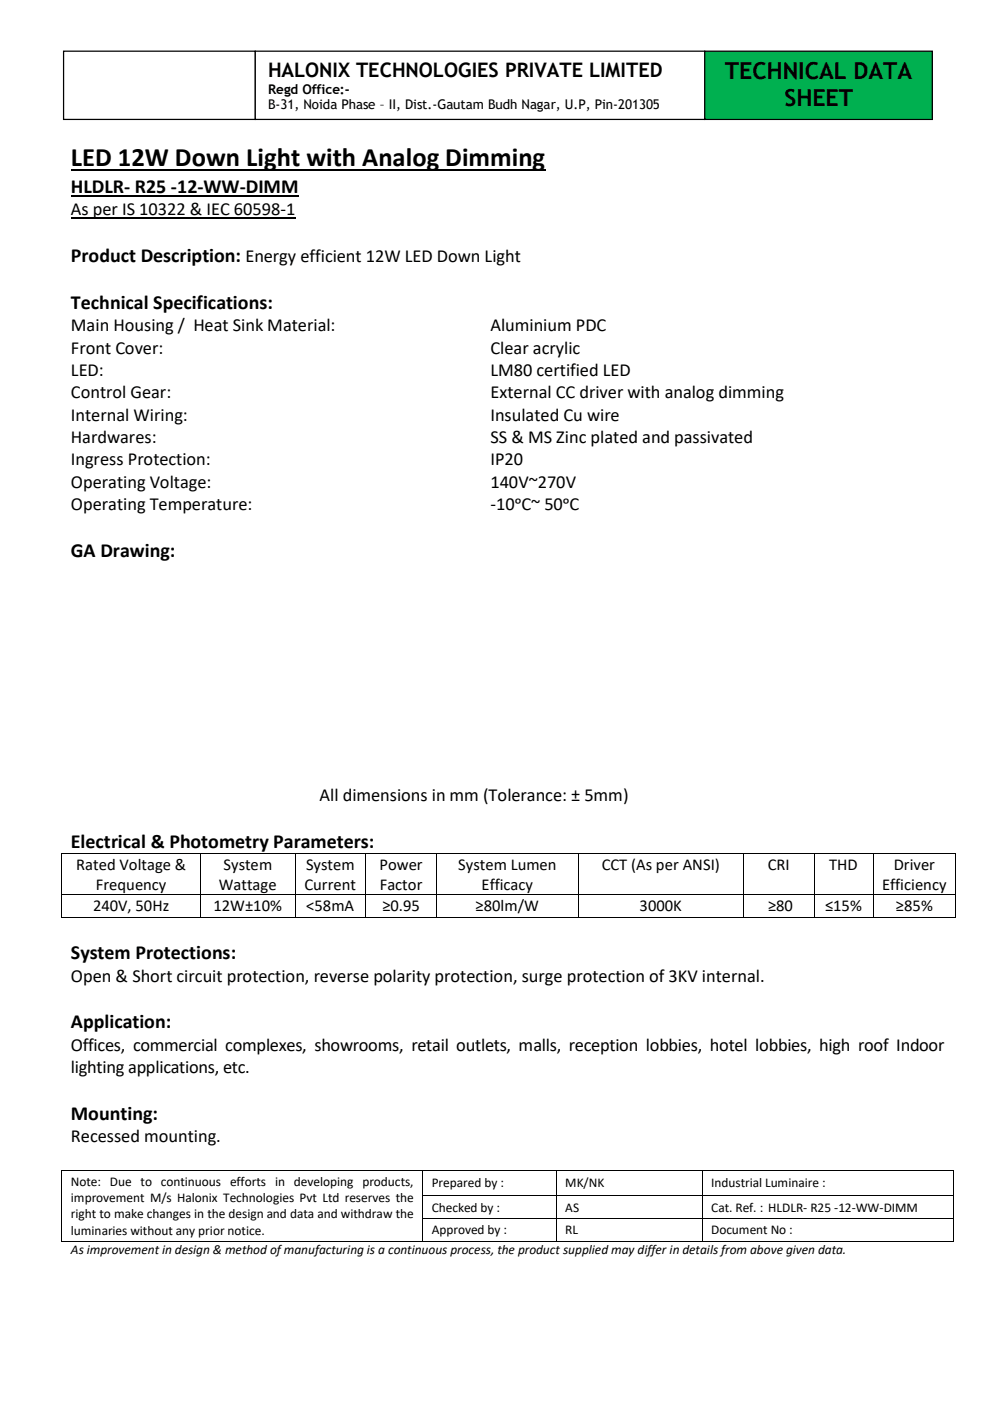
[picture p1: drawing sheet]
<svg xmlns="http://www.w3.org/2000/svg" width="210mm" height="297mm" viewBox="0 0 210 297" stroke-linecap="round" stroke-linejoin="round" font-family="sans-serif">
<defs><g id="words">
<text font-size="5.6" x="15" y="35.3">LED 12W Down Light with Analog Dimming</text>
<g font-size="5">
<text x="153.7" y="16.7">TECHNICAL DATA</text>
<text x="166.3" y="22.4">SHEET</text>
</g>
<g font-size="4.2">
<text x="56.8" y="16.3">HALONIX TECHNOLOGIES PRIVATE LIMITED</text>
<text x="15" y="40.9">HLDLR- R25 -12-WW-DIMM</text>
<text x="15" y="55.5">Product Description: Energy efficient 12W LED Down Light</text>
<text x="15" y="65.4">Technical Specifications:</text>
<text x="15" y="118">GA Drawing:</text>
<text x="15" y="179.6">Electrical &amp; Photometry Parameters:</text>
<text x="15" y="203.3">System Protections:</text>
<text x="15" y="217.9">Application:</text>
<text x="15" y="237.3">Mounting:</text>
</g>
<g font-size="3.9">
<text x="15" y="45.6">As per IS 10322 &amp; IEC 60598-1</text>
<text x="15" y="70.2">Main Housing / Heat Sink Material:</text>
<text x="104" y="70.2">Aluminium PDC</text>
<text x="15" y="74.9">Front Cover:</text>
<text x="104" y="74.9">Clear acrylic</text>
<text x="15" y="79.7">LED:</text>
<text x="104" y="79.7">LM80 certified LED</text>
<text x="15" y="84.4">Control Gear:</text>
<text x="15" y="89.2">Internal Wiring:</text>
<text x="104" y="84.4">External CC driver with analog dimming</text>
<text x="104" y="89.2">Insulated Cu wire</text>
<text x="15" y="93.9">Hardwares:</text>
<text x="104" y="93.9">SS &amp; MS Zinc plated and passivated</text>
<text x="15" y="98.6">Ingress Protection:</text>
<text x="104" y="98.6">IP20</text>
<text x="15" y="103.4">Operating Voltage:</text>
<text x="104" y="103.4">140V~270V</text>
<text x="15" y="108.1">Operating Temperature:</text>
<text x="104" y="108.1">-10ᵒC~ 50ᵒC</text>
<text x="67.8" y="169.8">All dimensions in mm (Tolerance: ± 5mm)</text>
<text x="15" y="208.1">Open &amp; Short circuit protection, reverse polarity protection, surge protection of 3KV internal.</text>
<text x="15" y="222.7">Offices, commercial complexes, showrooms, retail outlets, malls, reception lobbies, hotel lobbies, high roof Indoor</text>
<text x="15" y="227.4">lighting applications, etc.</text>
<text x="15" y="242.1">Recessed mounting.</text>
</g>
<g font-size="3.5">
<text x="16.2" y="184.3">Rated Voltage &amp;</text>
<text x="47.4" y="184.3">System</text>
<text x="64.9" y="184.3">System</text>
<text x="80.5" y="184.3">Power</text>
<text x="97.1" y="184.3">System Lumen</text>
<text x="127.5" y="184.3">CCT (As per ANSI)</text>
<text x="162.7" y="184.3">CRI</text>
<text x="175.8" y="184.3">THD</text>
<text x="189.4" y="184.3">Driver</text>
<text x="20.3" y="188.6">Frequency</text>
<text x="46.4" y="188.6">Wattage</text>
<text x="64.5" y="188.6">Current</text>
<text x="80.5" y="188.6">Factor</text>
<text x="102.1" y="188.6">Efficacy</text>
<text x="187" y="188.6">Efficiency</text>
<text x="19.7" y="193.1">240V, 50Hz</text>
<text x="45.3" y="193.1">12W±10%</text>
<text x="64.9" y="193.1">&lt;58mA</text>
<text x="81" y="193.1">≥0.95</text>
<text x="100.8" y="193.1">≥80lm/W</text>
<text x="135.6" y="193.1">3000K</text>
<text x="162.8" y="193.1">≥80</text>
<text x="174.9" y="193.1">≤15%</text>
<text x="189.9" y="193.1">≥85%</text>
</g>
<g font-size="2.8">
<text x="56.8" y="19.9">Regd Office:-</text>
<text x="56.8" y="23.2">B-31, Noida Phase – II, Dist.-Gautam Budh Nagar, U.P, Pin-201305</text>
<text x="15" y="251.3">Note: Due to continuous efforts in developing products,</text>
<text x="91.5" y="251.6">Prepared by :</text>
<text x="119.8" y="251.6">MK/NK</text>
<text x="150.7" y="251.6">Industrial Luminaire :</text>
<text x="15" y="254.8">improvement M/s Halonix Technologies Pvt Ltd reserves the</text>
<text x="91.5" y="256.8">Checked by :</text>
<text x="119.8" y="256.8">AS</text>
<text x="150.7" y="256.8">Cat. Ref. : HLDLR- R25 -12-WW-DIMM</text>
<text x="15" y="258.2">right to make changes in the design and data and withdraw the</text>
<text x="15" y="261.7">luminaries without any prior notice.</text>
<text x="91.5" y="261.6">Approved by :</text>
<text x="119.8" y="261.6">RL</text>
<text x="150.7" y="261.6">Document No :</text>
<text x="15" y="265.8">As improvement in design &amp; method of manufacturing is a continuous process, the product supplied may differ in details from above given data.</text>
</g>
</g></defs>
<path d="M15 36.1h100.6" fill="none" stroke="#000" stroke-width=".38"/>
<path d="M15 41.5h48.3" fill="none" stroke="#000" stroke-width=".3"/>
<path d="M15 46.2h47.6" fill="none" stroke="#000" stroke-width=".25"/>
<g fill="#000">
<path d="M13 180.8h.2v.2h-.2z" fill-rule="evenodd"/>
<path d="M13 180.8h.2v.2h-.2z" fill-rule="evenodd"/>
<path d="M13 189.6h.2v.2h-.2z" fill-rule="evenodd"/>
<path d="M13 194.3h.2v.2h-.2z" fill-rule="evenodd"/>
<path d="M13 194.3h.2v.2h-.2z" fill-rule="evenodd"/>
<path d="M42.5 180.8h.1v.2h-.1z" fill-rule="evenodd"/>
<path d="M42.5 189.6h.1v.2h-.1z" fill-rule="evenodd"/>
<path d="M42.5 194.3h.1v.2h-.1z" fill-rule="evenodd"/>
<path d="M62.5 180.8h.2v.2h-.2z" fill-rule="evenodd"/>
<path d="M62.5 189.6h.2v.2h-.2z" fill-rule="evenodd"/>
<path d="M62.5 194.3h.2v.2h-.2z" fill-rule="evenodd"/>
<path d="M77.5 180.8h.2v.2h-.2z" fill-rule="evenodd"/>
<path d="M77.5 189.6h.2v.2h-.2z" fill-rule="evenodd"/>
<path d="M77.5 194.3h.2v.2h-.2z" fill-rule="evenodd"/>
<path d="M92.5 180.8h.1v.2h-.1z" fill-rule="evenodd"/>
<path d="M92.5 189.6h.1v.2h-.1z" fill-rule="evenodd"/>
<path d="M92.5 194.3h.1v.2h-.1z" fill-rule="evenodd"/>
<path d="M122.5 180.8h.2v.2h-.2z" fill-rule="evenodd"/>
<path d="M122.5 189.6h.2v.2h-.2z" fill-rule="evenodd"/>
<path d="M122.5 194.3h.2v.2h-.2z" fill-rule="evenodd"/>
<path d="M157.5 180.8h.2v.2h-.2z" fill-rule="evenodd"/>
<path d="M157.5 189.6h.2v.2h-.2z" fill-rule="evenodd"/>
<path d="M157.5 194.3h.2v.2h-.2z" fill-rule="evenodd"/>
<path d="M172.5 180.8h.2v.2h-.2z" fill-rule="evenodd"/>
<path d="M172.5 189.6h.2v.2h-.2z" fill-rule="evenodd"/>
<path d="M172.5 194.3h.2v.2h-.2z" fill-rule="evenodd"/>
<path d="M185 180.8h.2v.2h-.2z" fill-rule="evenodd"/>
<path d="M185 189.6h.2v.2h-.2z" fill-rule="evenodd"/>
<path d="M185 194.3h.2v.2h-.2z" fill-rule="evenodd"/>
<path d="M202.5 180.8h.2v.2h-.2z" fill-rule="evenodd"/>
<path d="M202.5 180.8h.2v.2h-.2z" fill-rule="evenodd"/>
<path d="M202.5 189.6h.2v.2h-.2z" fill-rule="evenodd"/>
<path d="M202.5 194.3h.2v.2h-.2z" fill-rule="evenodd"/>
<path d="M202.5 194.3h.2v.2h-.2z" fill-rule="evenodd"/>
<path d="M13 247.9h.2v.2h-.2z" fill-rule="evenodd"/>
<path d="M13 247.9h.2v.2h-.2z" fill-rule="evenodd"/>
<path d="M13 253.3h.2v.2h-.2z" fill-rule="evenodd"/>
<path d="M13 258.2h.2v.2h-.2z" fill-rule="evenodd"/>
<path d="M89.6 247.9h.1v.2h-.1z" fill-rule="evenodd"/>
<path d="M89.6 253.3h.1v.2h-.1z" fill-rule="evenodd"/>
<path d="M89.6 258.2h.1v.2h-.1z" fill-rule="evenodd"/>
<path d="M117.9 247.9h.2v.2h-.2z" fill-rule="evenodd"/>
<path d="M117.9 253.3h.2v.2h-.2z" fill-rule="evenodd"/>
<path d="M117.9 258.2h.2v.2h-.2z" fill-rule="evenodd"/>
<path d="M148.8 247.9h.1v.2h-.1z" fill-rule="evenodd"/>
<path d="M148.8 253.3h.1v.2h-.1z" fill-rule="evenodd"/>
<path d="M148.8 258.2h.1v.2h-.1z" fill-rule="evenodd"/>
<path d="M201.9 247.9h.2v.2h-.2z" fill-rule="evenodd"/>
<path d="M201.9 247.9h.2v.2h-.2z" fill-rule="evenodd"/>
<path d="M201.9 253.3h.2v.2h-.2z" fill-rule="evenodd"/>
<path d="M201.9 258.2h.2v.2h-.2z" fill-rule="evenodd"/>
<path d="M13 263h.2v.1h-.2z" fill-rule="evenodd"/>
<path d="M13 263h.2v.1h-.2z" fill-rule="evenodd"/>
<path d="M89.6 263h.1v.1h-.1z" fill-rule="evenodd"/>
<path d="M117.9 263h.2v.1h-.2z" fill-rule="evenodd"/>
<path d="M148.8 263h.1v.1h-.1z" fill-rule="evenodd"/>
<path d="M201.9 263h.2v.1h-.2z" fill-rule="evenodd"/>
<path d="M201.9 263h.2v.1h-.2z" fill-rule="evenodd"/>
</g>
<g fill="none" stroke="#000" stroke-width=".21">
<path d="M13.1 181v8.6M13.1 189.8v4.5M13.2 180.9h29.3M13.2 189.7h29.3M13.2 194.4h29.3M42.6 181v8.6M42.6 189.8v4.5M42.6 180.9h19.9M42.6 189.7h19.9M42.6 194.4h19.9M62.6 181v8.6M62.6 189.8v4.5"/>
<path d="M62.7 180.9h14.8M62.7 189.7h14.8M62.7 194.4h14.8M77.6 181v8.6M77.6 189.8v4.5M77.7 180.9h14.8M77.7 189.7h14.8M77.7 194.4h14.8M92.6 181v8.6M92.6 189.8v4.5M92.6 180.9h29.9M92.6 189.7h29.9"/>
<path d="M92.6 194.4h29.9M122.6 181v8.6M122.6 189.8v4.5M122.7 180.9h34.8M122.7 189.7h34.8M122.7 194.4h34.8M157.6 181v8.6M157.6 189.8v4.5M157.7 180.9h14.8M157.7 189.7h14.8M157.7 194.4h14.8M172.6 181v8.6"/>
<path d="M172.6 189.8v4.5M172.7 180.9h12.3M172.7 189.7h12.3M172.7 194.4h12.3M185.1 181v8.6M185.1 189.8v4.5M185.2 180.9h17.3M185.2 189.7h17.3M185.2 194.4h17.3M202.6 181v8.6M202.6 189.8v4.5M13.1 248.1v5.2"/>
<path d="M13.1 253.5v4.7M13.1 258.4v4.6M13.2 248h76.4M89.6 248.1v5.2M89.6 253.5v4.7M89.6 258.4v4.6M89.7 248h28.2M89.7 253.4h28.2M89.7 258.3h28.2M118 248.1v5.2M118 253.5v4.7M118 258.4v4.6"/>
<path d="M118.1 248h30.7M118.1 253.4h30.7M118.1 258.3h30.7M148.8 248.1v5.2M148.8 253.5v4.7M148.8 258.4v4.6M148.9 248h53M148.9 253.4h53M148.9 258.3h53M202 248.1v5.2M202 253.5v4.7M202 258.4v4.6"/>
<path d="M13.2 263.1h76.4M89.7 263.1h28.2M118.1 263.1h30.7M148.9 263.1h53"/>
</g>
<path d="M149.4 10.8h48.2v14.5h-48.2z" fill-rule="evenodd" fill="#00b050"/>
<path d="M149.4 10.8h48.2v14.5h-48.2z" fill="none" stroke="#000" stroke-width=".26"/>
<path d="M13.5 10.8h40.6v14.5h-40.6z" fill-rule="evenodd" fill="#fff"/>
<path d="M13.5 10.8h40.6v14.5h-40.6z" fill="none" stroke="#000" stroke-width=".26"/>
<path d="M54.1 10.8h95.3v14.5h-95.3z" fill-rule="evenodd" fill="#fff"/>
<path d="M54.1 10.8h95.3v14.5h-95.3z" fill="none" stroke="#000" stroke-width=".26"/>
<use href="#words"/>
</svg>
